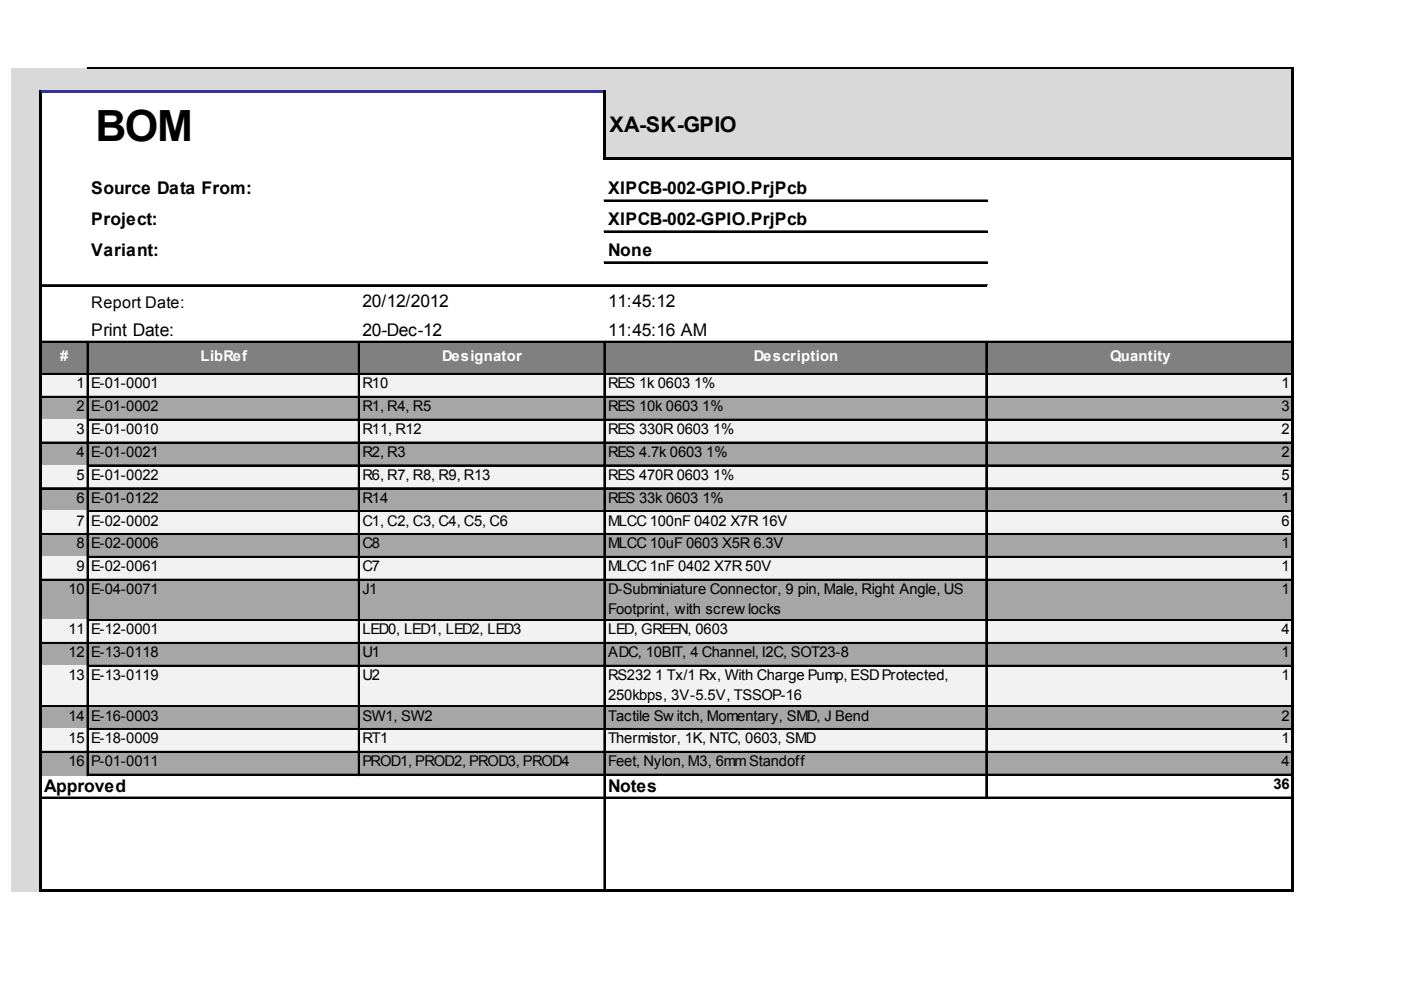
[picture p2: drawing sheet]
<svg xmlns="http://www.w3.org/2000/svg" width="287mm" height="202mm" viewBox="0 0 287 202" stroke-linecap="round" stroke-linejoin="round" font-family="sans-serif">
<defs><g id="words">
<text font-size="8.8" x="19.5" y="28.9">BOM</text>
<text font-size="4.4" x="124.8" y="27.1">XA-SK-GPIO</text>
<g font-size="3.6">
<text x="18.7" y="39.8">Source Data From:</text>
<text x="124.5" y="39.8">XIPCB-002-GPIO.PrjPcb</text>
<text x="18.7" y="46.2">Project:</text>
<text x="124.5" y="46.2">XIPCB-002-GPIO.PrjPcb</text>
<text x="18.7" y="52.5">Variant:</text>
<text x="124.5" y="52.5">None</text>
<text x="74.2" y="63">20/12/2012</text>
<text x="124.5" y="63">11:45:12</text>
<text x="18.7" y="68.7">Print Date:</text>
<text x="74.2" y="68.7">20-Dec-12</text>
<text x="124.5" y="68.7">11:45:16 AM</text>
<text x="9" y="162.1">Approved</text>
<text x="124.5" y="162.1">Notes</text>
</g>
<text font-size="3.3" x="18.7" y="63">Report Date:</text>
<g font-size="3" fill="#fff">
<text x="12.3" y="74">#</text>
<text x="41.1" y="74">LibRef</text>
<text x="90.5" y="74">Designator</text>
<text x="154.3" y="74">Description</text>
<text x="227.3" y="74">Quantity</text>
</g>
<g font-size="3">
<text x="15.6" y="79.5">1</text>
<text x="18.7" y="79.5">E-01-0001</text>
<text x="74.2" y="79.5">R10</text>
<text x="124.5" y="79.5">RES 1k 0603</text>
<text x="142.1" y="79.5">1%</text>
<text x="262.3" y="79.5">1</text>
<text x="15.6" y="84.2">2</text>
<text x="15.6" y="88.9">3</text>
<text x="18.7" y="84.2">E-01-0002</text>
<text x="18.7" y="88.9">E-01-0010</text>
<text x="74.2" y="84.2">R1, R4, R5</text>
<text x="74.2" y="88.9">R11, R12</text>
<text x="124.5" y="84.2">RES 10k 0603</text>
<text x="124.5" y="88.9">RES 330R 0603</text>
<text x="143.8" y="84.2">1%</text>
<text x="146" y="88.9">1%</text>
<text x="262.3" y="84.2">3</text>
<text x="262.3" y="88.9">2</text>
<text x="15.6" y="93.6">4</text>
<text x="18.7" y="93.6">E-01-0021</text>
<text x="74.2" y="93.6">R2, R3</text>
<text x="124.5" y="93.6">RES 4.7k 0603</text>
<text x="144.6" y="93.6">1%</text>
<text x="262.3" y="93.6">2</text>
<text x="15.6" y="98.3">5</text>
<text x="18.7" y="98.3">E-01-0022</text>
<text x="74.2" y="98.3">R6, R7, R8, R9, R13</text>
<text x="124.5" y="98.3">RES 470R 0603</text>
<text x="146" y="98.3">1%</text>
<text x="262.3" y="98.3">5</text>
<text x="15.6" y="102.9">6</text>
<text x="15.6" y="107.6">7</text>
<text x="18.7" y="102.9">E-01-0122</text>
<text x="18.7" y="107.6">E-02-0002</text>
<text x="74.2" y="102.9">R14</text>
<text x="74.2" y="107.6">C1, C2, C3, C4, C5, C6</text>
<text x="124.5" y="102.9">RES 33k 0603</text>
<text x="124.5" y="107.6">MLCC 100nF 0402 X7R 16V</text>
<text x="143.8" y="102.9">1%</text>
<text x="262.3" y="102.9">1</text>
<text x="262.3" y="107.6">6</text>
<text x="15.6" y="112.3">8</text>
<text x="18.7" y="112.3">E-02-0006</text>
<text x="74.2" y="112.3">C8</text>
<text x="124.5" y="112.3">MLCC 10uF 0603 X5R 6.3V</text>
<text x="262.3" y="112.3">1</text>
<text x="15.6" y="117">9</text>
<text x="18.7" y="117">E-02-0061</text>
<text x="74.2" y="117">C7</text>
<text x="124.5" y="117">MLCC 1nF 0402 X7R 50V</text>
<text x="262.3" y="117">1</text>
<text x="14" y="121.7">10</text>
<text x="18.7" y="121.7">E-04-0071</text>
<text x="74.2" y="121.7">J1</text>
<text x="124.5" y="121.7">D-Subminiature Connector, 9 pin, Male, Right Angle, US</text>
<text x="124.5" y="125.8">Footprint, with screw locks</text>
<text x="262.3" y="121.7">1</text>
<text x="14" y="129.9">11</text>
<text x="18.7" y="129.9">E-12-0001</text>
<text x="74.2" y="129.9">LED0, LED1, LED2, LED3</text>
<text x="124.5" y="129.9">LED, GREEN, 0603</text>
<text x="262.3" y="129.9">4</text>
<text x="14" y="134.6">12</text>
<text x="18.7" y="134.6">E-13-0118</text>
<text x="74.2" y="134.6">U1</text>
<text x="124.5" y="134.6">ADC, 10BIT, 4 Channel, I2C, SOT23-8</text>
<text x="262.3" y="134.6">1</text>
<text x="14" y="139.3">13</text>
<text x="18.7" y="139.3">E-13-0119</text>
<text x="74.2" y="139.3">U2</text>
<text x="124.5" y="139.3">RS232</text>
<text x="124.5" y="143.4">250kbps, 3V-5.5V, TSSOP-16</text>
<text x="134.1" y="139.3">1 Tx/1 Rx, With Charge Pump, ESDProtected,</text>
<text x="262.3" y="139.3">1</text>
<text x="14" y="147.6">14</text>
<text x="18.7" y="147.6">E-16-0003</text>
<text x="74.2" y="147.6">SW1, SW2</text>
<text x="124.5" y="147.6">Tactile Sw itch, Momentary, SMD, J Bend</text>
<text x="262.3" y="147.6">2</text>
<text x="14" y="152.2">15</text>
<text x="18.7" y="152.2">E-18-0009</text>
<text x="74.2" y="152.2">RT1</text>
<text x="124.5" y="152.2">Thermistor, 1K, NTC, 0603, SMD</text>
<text x="262.3" y="152.2">1</text>
<text x="14" y="156.9">16</text>
<text x="18.7" y="156.9">P-01-0011</text>
<text x="74.2" y="156.9">PROD1, PROD2, PROD3, PROD4</text>
<text x="124.5" y="156.9">Feet, Nylon, M3, 6mmStandoff</text>
<text x="260.7" y="161.6">36</text>
<text x="262.3" y="156.9">4</text>
</g>
</g></defs>
<g fill="#d9d9d9">
<path d="M2.3 14h262.5v5h-262.5z"/>
<path d="M2.3 18.7h6.2v14h-6.2z"/>
</g>
<path d="M8.2 18.7h115.7v14h-115.7z" fill="#fff"/>
<g fill="#d9d9d9">
<path d="M123.7 18.7h141.1v14h-141.1z"/>
<path d="M2.3 32.5h6.2v37.7h-6.2z"/>
</g>
<path d="M8.2 32.5h256.6v37.7h-256.6z" fill="#fff"/>
<path d="M2.3 69.9h6.2v6.9h-6.2z" fill="#d9d9d9"/>
<path d="M8.2 69.9h256.6v6.9h-256.6z" fill="#808080"/>
<path d="M2.3 76.5h6.2v5h-6.2z" fill="#d9d9d9"/>
<path d="M8.2 76.5h256.6v5h-256.6z" fill="#f2f2f2"/>
<path d="M2.3 81.2h6.2v5h-6.2z" fill="#d9d9d9"/>
<path d="M8.2 81.2h256.6v5h-256.6z" fill="#a6a6a6"/>
<path d="M2.3 85.9h6.2v4.9h-6.2z" fill="#d9d9d9"/>
<path d="M8.2 85.9h256.6v4.9h-256.6z" fill="#f2f2f2"/>
<path d="M2.3 90.6h6.2v4.9h-6.2z" fill="#d9d9d9"/>
<path d="M8.2 90.6h256.6v4.9h-256.6z" fill="#a6a6a6"/>
<path d="M2.3 95.2h6.2v5h-6.2z" fill="#d9d9d9"/>
<path d="M8.2 95.2h256.6v5h-256.6z" fill="#f2f2f2"/>
<path d="M2.3 99.9h6.2v5h-6.2z" fill="#d9d9d9"/>
<path d="M8.2 99.9h256.6v5h-256.6z" fill="#a6a6a6"/>
<path d="M2.3 104.6h6.2v5h-6.2z" fill="#d9d9d9"/>
<path d="M8.2 104.6h256.6v5h-256.6z" fill="#f2f2f2"/>
<path d="M2.3 109.3h6.2v5h-6.2z" fill="#d9d9d9"/>
<path d="M8.2 109.3h256.6v5h-256.6z" fill="#a6a6a6"/>
<path d="M2.3 114h6.2v4.9h-6.2z" fill="#d9d9d9"/>
<path d="M8.2 114h256.6v4.9h-256.6z" fill="#f2f2f2"/>
<path d="M2.3 118.7h6.2v8.5h-6.2z" fill="#d9d9d9"/>
<path d="M8.2 118.7h256.6v8.5h-256.6z" fill="#a6a6a6"/>
<path d="M2.3 126.9h6.2v5h-6.2z" fill="#d9d9d9"/>
<path d="M8.2 126.9h256.6v5h-256.6z" fill="#f2f2f2"/>
<path d="M2.3 131.6h6.2v5h-6.2z" fill="#d9d9d9"/>
<path d="M8.2 131.6h256.6v5h-256.6z" fill="#a6a6a6"/>
<path d="M2.3 136.3h6.2v8.5h-6.2z" fill="#d9d9d9"/>
<path d="M8.2 136.3h256.6v8.5h-256.6z" fill="#f2f2f2"/>
<path d="M2.3 144.5h6.2v5h-6.2z" fill="#d9d9d9"/>
<path d="M8.2 144.5h256.6v5h-256.6z" fill="#a6a6a6"/>
<path d="M2.3 149.2h6.2v5h-6.2z" fill="#d9d9d9"/>
<path d="M8.2 149.2h256.6v5h-256.6z" fill="#f2f2f2"/>
<path d="M2.3 153.9h6.2v5h-6.2z" fill="#d9d9d9"/>
<path d="M8.2 153.9h256.6v5h-256.6z" fill="#a6a6a6"/>
<path d="M2.3 158.6h6.2v4.9h-6.2z" fill="#d9d9d9"/>
<path d="M201.8 158.6h63v4.9h-63z" fill="#fff"/>
<path d="M2.3 163.3h6.2v19.3h-6.2z" fill="#d9d9d9"/>
<path d="M7.9 18.4h.6v164.2h-.6zM123.4 18.4h.5v14.3h-.5zM264.3 13.7h.5v168.9h-.5z" fill="#000"/>
<g fill="none" stroke="#000" stroke-width=".28">
<path d="M17.9 13.7h246.4M17.9 13.9h246.4M17.9 70.2v88.7M18 70.2v88.7M73.4 70.2v88.7M73.5 70.2v88.7M123.7 70.2v111.8M123.8 70.2v111.8M201.8 70.2v93.3M202 70.2v93.3M8.5 81.2h9.4M8.5 81.3h9.4"/>
<path d="M8.5 90.6h9.4M8.5 90.7h9.4M8.5 99.9h9.4M18.1 81.2h55.3M18.1 81.3h55.3M18.1 85.9h55.3M18.1 86h55.3M18.1 90.6h55.3M18.1 90.7h55.3M18.1 95.2h55.3M18.1 95.4h55.3M18.1 99.9h55.3"/>
<path d="M73.7 81.2h50M73.7 81.3h50M73.7 85.9h50M73.7 86h50M73.7 90.6h50M73.7 90.7h50M73.7 95.2h50M73.7 95.4h50M73.7 99.9h50M123.9 81.2h77.9M123.9 81.3h77.9M123.9 85.9h77.9"/>
<path d="M123.9 86h77.9M123.9 90.6h77.9M123.9 90.7h77.9M123.9 95.2h77.9M123.9 95.4h77.9M123.9 99.9h77.9M8.5 100.1h9.4M8.5 109.3h9.4M8.5 109.4h9.4M8.5 118.7h9.4M8.5 118.8h9.4M18.1 100.1h55.3"/>
<path d="M18.1 104.6h55.3M18.1 104.7h55.3M18.1 109.3h55.3M18.1 109.4h55.3M18.1 114h55.3M18.1 114.1h55.3M18.1 118.7h55.3M18.1 118.8h55.3M73.7 100.1h50M73.7 104.6h50M73.7 104.7h50M73.7 109.3h50"/>
<path d="M73.7 109.4h50M73.7 114h50M73.7 114.1h50M73.7 118.7h50M73.7 118.8h50M123.9 100.1h77.9M123.9 104.6h77.9M123.9 104.7h77.9M123.9 109.3h77.9M123.9 109.4h77.9M123.9 114h77.9M123.9 114.1h77.9"/>
<path d="M123.9 118.7h77.9M123.9 118.8h77.9M8.5 131.6h9.4M8.5 131.7h9.4M18.1 126.9h55.3M18.1 127.1h55.3M18.1 131.6h55.3M18.1 131.7h55.3M18.1 136.3h55.3M18.1 136.4h55.3M73.7 126.9h50M73.7 127.1h50"/>
<path d="M73.7 131.6h50M73.7 131.7h50M73.7 136.3h50M73.7 136.4h50M123.9 126.9h77.9M123.9 127.1h77.9M123.9 131.6h77.9M123.9 131.7h77.9M123.9 136.3h77.9M123.9 136.4h77.9M8.5 144.5h9.4M8.5 144.7h9.4"/>
<path d="M8.5 153.9h9.4M8.5 154h9.4M18.1 144.5h55.3M18.1 144.7h55.3M18.1 149.2h55.3M18.1 149.4h55.3M18.1 153.9h55.3M18.1 154h55.3M18.1 158.6h55.3M18.1 158.7h55.3M73.7 144.5h50M73.7 144.7h50"/>
<path d="M73.7 149.2h50M73.7 149.4h50M73.7 153.9h50M73.7 154h50M73.7 158.6h128.1M73.7 158.7h128.1M123.9 144.5h77.9M123.9 144.7h77.9M123.9 149.2h77.9M123.9 149.4h77.9M123.9 153.9h77.9M123.9 154h77.9"/>
</g>
<path d="M8.5 18.4h114.9v.6h-114.9z" fill="#339"/>
<path d="M123.9 32.2h140.9v.5h-140.9zM8.5 182h256.3v.6h-256.3z" fill="#000"/>
<g fill="none" stroke="#000" stroke-width=".28">
<path d="M8.5 58.3h193.6M8.5 58.5h193.6M123.7 41h78.4M123.7 41.1h78.4M123.7 47.3h78.4M123.7 47.5h78.4M123.7 53.7h78.4M123.7 53.8h78.4M8.5 69.9h255.8M8.5 70h255.8M8.5 76.5h255.8M8.5 76.7h255.8"/>
<path d="M202.1 81.2h62.2M202.1 81.3h62.2M202.1 85.9h62.2M202.1 86h62.2M202.1 90.6h62.2M202.1 90.7h62.2M202.1 95.2h62.2M202.1 95.4h62.2M202.1 99.9h62.2M202.1 100.1h62.2M202.1 104.6h62.2M202.1 104.7h62.2"/>
<path d="M202.1 109.3h62.2M202.1 109.4h62.2M202.1 114h62.2M202.1 114.1h62.2M202.1 118.7h62.2M202.1 118.8h62.2M202.1 126.9h62.2M202.1 127.1h62.2M202.1 131.6h62.2M202.1 131.7h62.2M202.1 136.3h62.2M202.1 136.4h62.2"/>
<path d="M202.1 144.5h62.2M202.1 144.7h62.2M202.1 149.2h62.2M202.1 149.4h62.2M202.1 153.9h62.2M202.1 154h62.2M202.1 158.6h62.2M202.1 158.7h62.2M8.5 163.3h255.8M8.5 163.4h255.8"/>
</g>
<use href="#words"/>
</svg>
